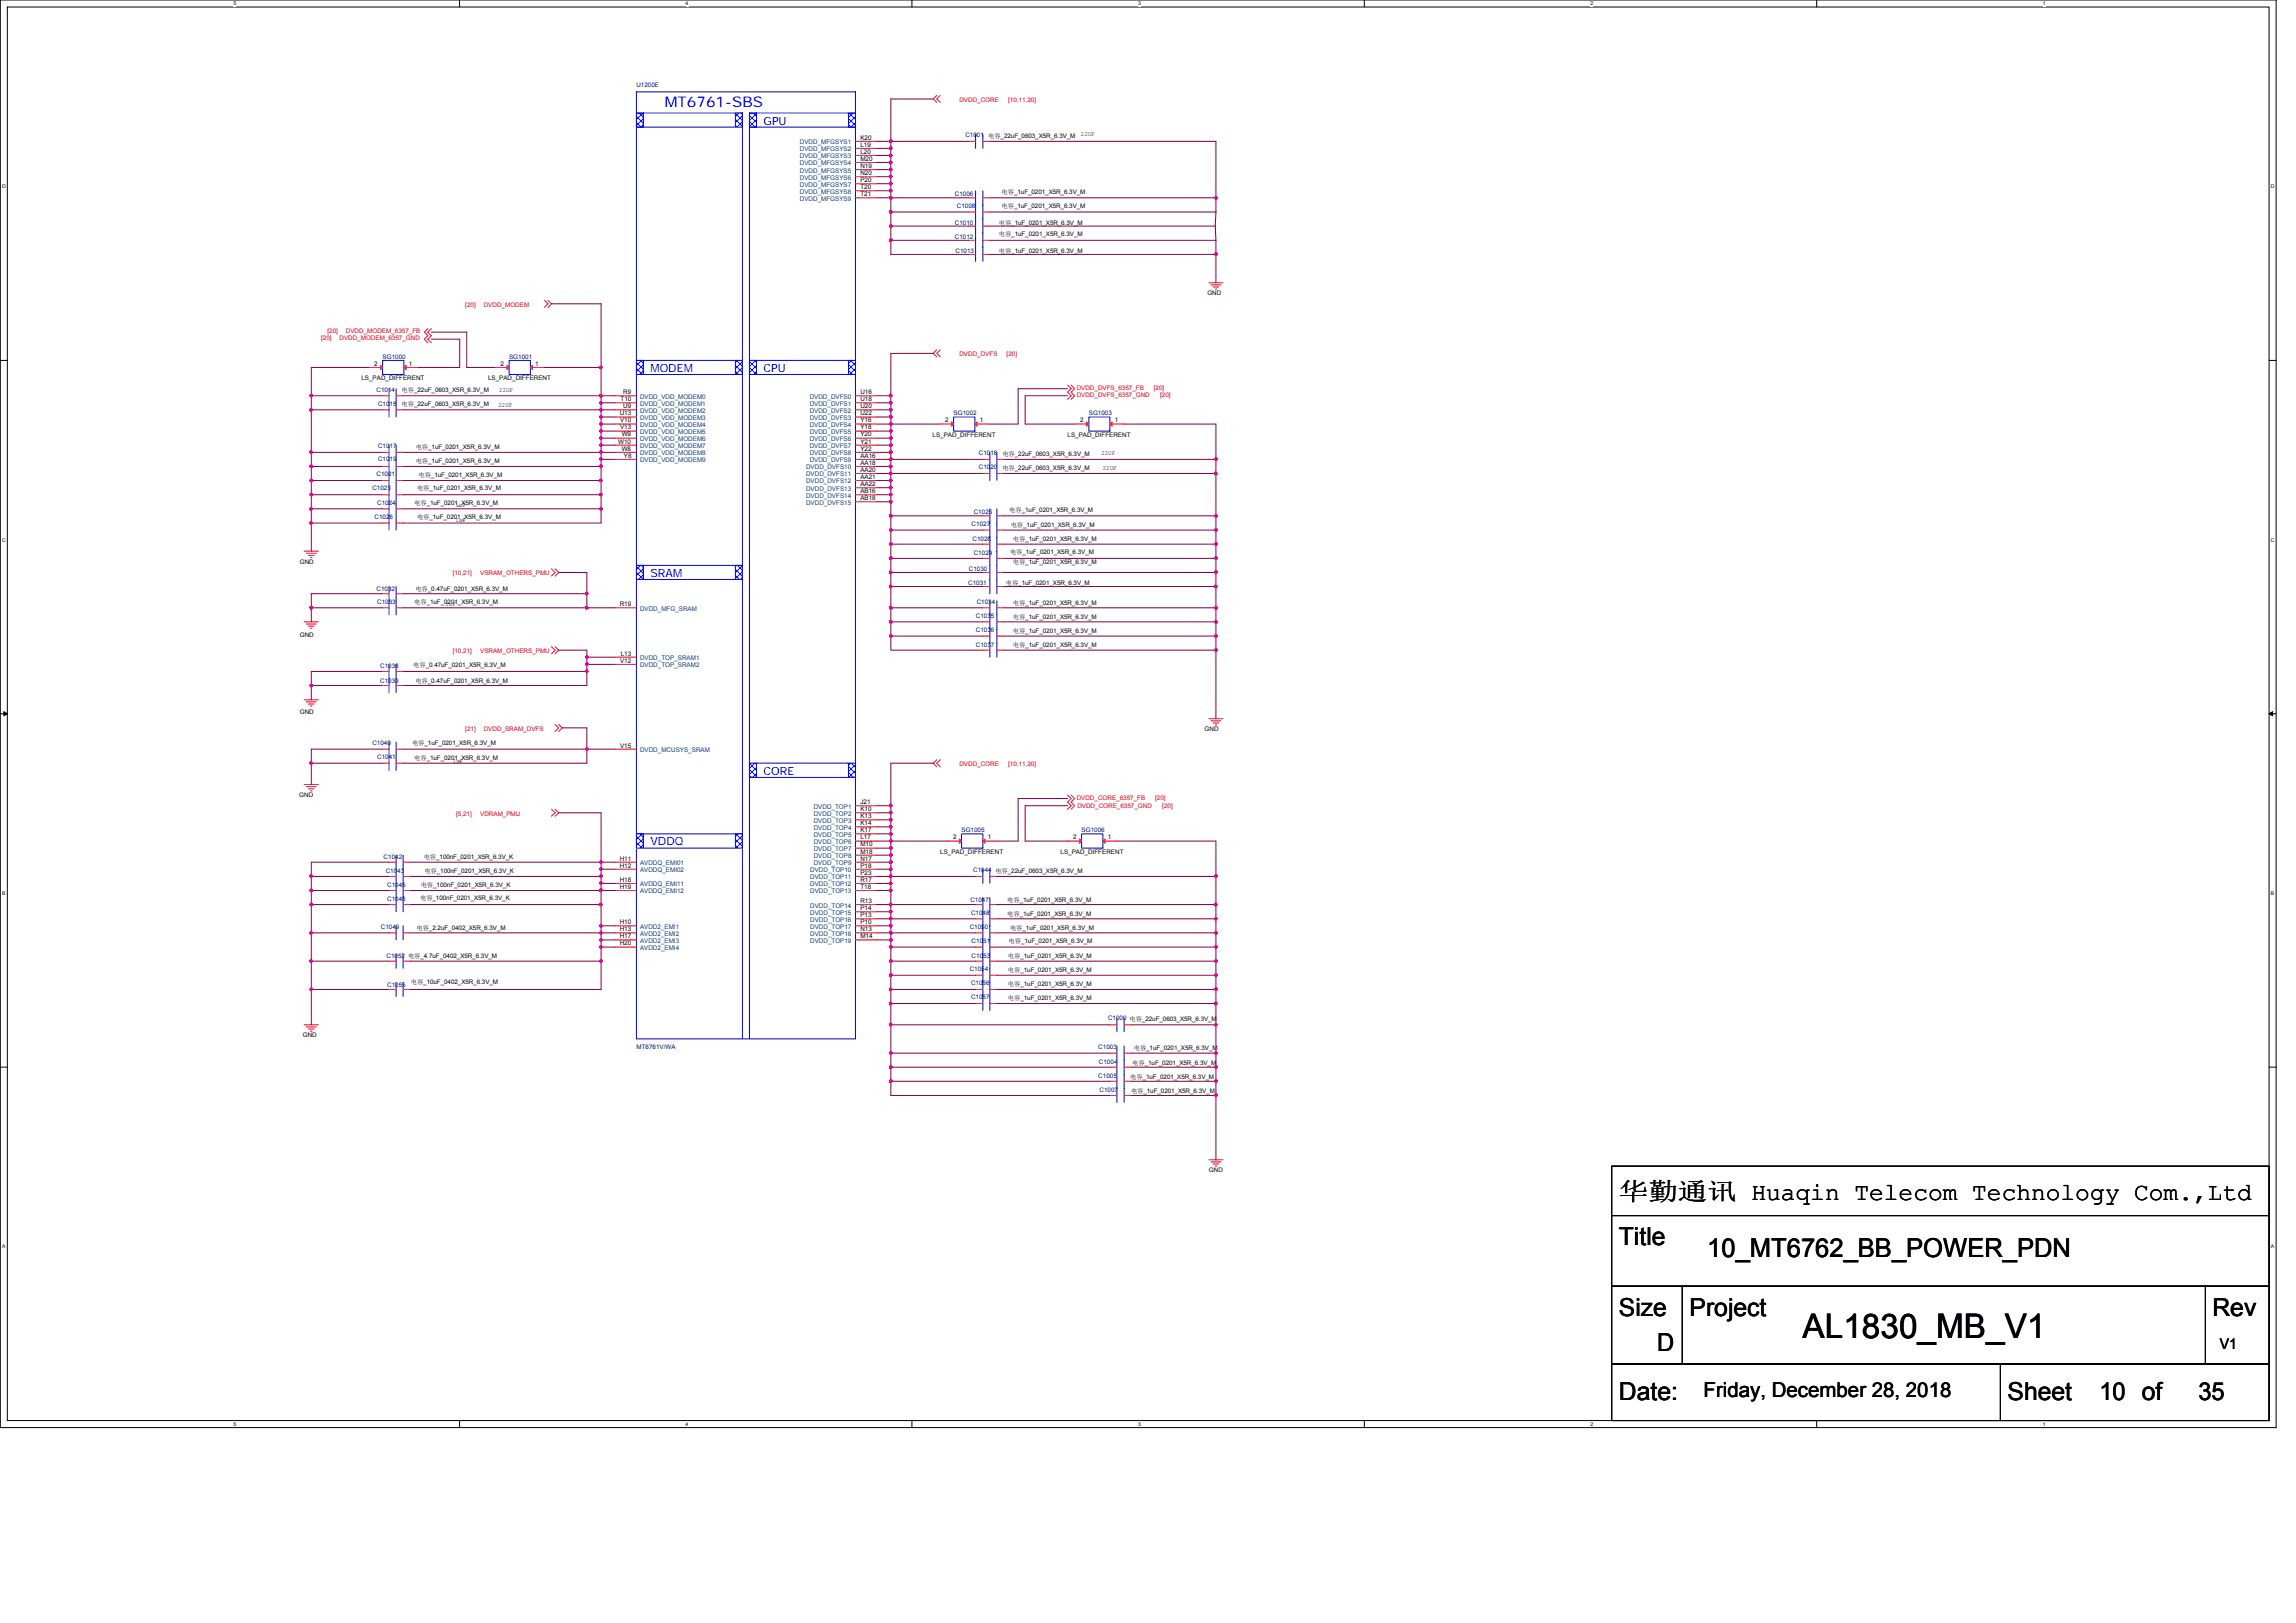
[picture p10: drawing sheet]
<svg xmlns="http://www.w3.org/2000/svg" width="297mm" height="210mm" viewBox="0 0 297 210" stroke-linecap="round" stroke-linejoin="round" font-family="sans-serif">
<defs><g id="words">
<text font-size="4.4" x="233.2" y="173.1">AL1830_MB_V1</text>
<text font-size="3.4" x="220.9" y="162.6">10_MT6762_BB_POWER_PDN</text>
<g font-size="3.2">
<text x="209.4" y="155.2">华勤通讯 Huaqin Telecom Technology Com.,Ltd</text>
<text x="209.4" y="161.1">Title</text>
<text x="209.4" y="170.2">Size</text>
<text x="218.6" y="170.2">Project</text>
<text x="286.2" y="170.2">Rev</text>
<text x="214.4" y="174.8">D</text>
<text x="209.4" y="181.2">Date:</text>
<text x="259.7" y="181.2">Sheet</text>
<text x="271.6" y="181.2">10 of</text>
<text x="284.4" y="181.2">35</text>
</g>
<text font-size="2.6" x="220.4" y="180.7">Friday, December 28, 2018</text>
<text font-size="1.9" fill="#00f" x="86" y="13.8">MT6761-SBS</text>
<text font-size="1.9" x="287.2" y="174.5">V1</text>
<g font-size="1.5" fill="#00f">
<text x="98.8" y="16.1">GPU</text>
<text x="84.2" y="48.1">MODEM</text>
<text x="98.8" y="48.1">CPU</text>
<text x="84.2" y="74.6">SRAM</text>
<text x="98.8" y="100.2">CORE</text>
<text x="84.2" y="109.4">VDDQ</text>
</g>
<g font-size=".8" fill="#000080">
<text x="82.3" y="11.2">U1200E</text>
<text x="124.9" y="17.7">C1001 电容_22uF_0603_X5R_6.3V_M</text>
<text x="123.5" y="25.4">C1006</text>
<text x="123.5" y="29.1">C1010</text>
<text x="123.8" y="26.9">C1008</text>
<text x="123.5" y="30.9">C1012</text>
<text x="123.6" y="32.7">C1013</text>
<text x="49.5" y="46.4">SG1000</text>
<text x="65.9" y="46.4">SG1001</text>
<text x="48.7" y="50.7">C1014</text>
<text x="48.9" y="52.5">C1015</text>
<text x="123.4" y="53.7">SG1002</text>
<text x="140.9" y="53.7">SG1003</text>
<text x="48.9" y="58">C1017</text>
<text x="48.9" y="59.7">C1019</text>
<text x="126.6" y="58.9">C1018</text>
<text x="48.2" y="63.4">C1023</text>
<text x="48.7" y="61.5">C1021</text>
<text x="48.8" y="65.3">C1024</text>
<text x="126.6" y="60.7">C1020</text>
<text x="48.4" y="67.1">C1026</text>
<text x="125.7" y="68.1">C1027</text>
<text x="125.8" y="69.9">C1028</text>
<text x="126" y="71.9">C1029</text>
<text x="126" y="66.5">C1025</text>
<text x="48.7" y="76.4">C1032</text>
<text x="125.3" y="75.7">C1031</text>
<text x="125.3" y="73.9">C1030</text>
<text x="48.8" y="78.1">C1033</text>
<text x="126.3" y="83.7">C1037</text>
<text x="126.3" y="80">C1035</text>
<text x="126.3" y="81.8">C1036</text>
<text x="126.4" y="78.2">C1034</text>
<text x="49.2" y="86.4">C1038</text>
<text x="49.2" y="88.4">C1039</text>
<text x="48.2" y="96.4">C1040</text>
<text x="48.8" y="98.2">C1041</text>
<text x="124.4" y="107.7">SG1005</text>
<text x="139.9" y="107.7">SG1006</text>
<text x="49.6" y="111.1">C1042</text>
<text x="49.9" y="113">C1043</text>
<text x="125.9" y="112.8">C1044 电容_22uF_0603_X5R_6.3V_M</text>
<text x="50.1" y="116.6">C1046</text>
<text x="50.1" y="114.7">C1045</text>
<text x="125.5" y="116.7">C1047</text>
<text x="125.6" y="118.4">C1048</text>
<text x="49.3" y="120.2">C1049</text>
<text x="50" y="123.9">C1052 电容_4.7uF_0402_X5R_6.3V_M</text>
<text x="125.5" y="120.2">C1050</text>
<text x="125.5" y="125.6">C1054</text>
<text x="125.7" y="122">C1051</text>
<text x="125.7" y="124">C1053</text>
<text x="50.1" y="127.6">C1055</text>
<text x="125.6" y="129.3">C1057</text>
<text x="125.6" y="127.4">C1056</text>
<text x="82.3" y="135.7">MT6761V/WA</text>
<text x="142.1" y="135.7">C1003</text>
<text x="142.2" y="137.7">C1004</text>
<text x="143.4" y="132">C1000 电容_22uF_0603_X5R_6.3V_M</text>
<text x="142.1" y="139.5">C1005</text>
<text x="142.3" y="141.3">C1007</text>
</g>
<g font-size=".8" fill="#f00">
<text x="124.1" y="13.1">DVDD_CORE</text>
<text x="130.4" y="13.1">[10,11,20]</text>
<text x="60.2" y="39.7">[20]</text>
<text x="62.6" y="39.7">DVDD_MODEM</text>
<text x="41.5" y="44">[20]</text>
<text x="42.4" y="43.1">[20]</text>
<text x="43.9" y="44">DVDD_MODEM_6357_GND</text>
<text x="44.7" y="43.1">DVDD_MODEM_6357_FB</text>
<text x="124.1" y="46.1">DVDD_DVFS</text>
<text x="130.2" y="46.1">[20]</text>
<text x="139.3" y="50.5">DVDD_DVFS_6357_FB</text>
<text x="139.3" y="51.4">DVDD_DVFS_6357_GND</text>
<text x="149.3" y="50.5">[20]</text>
<text x="150.1" y="51.4">[20]</text>
<text x="58.6" y="74.4">[10,21]</text>
<text x="62.1" y="74.4">VSRAM_OTHERS_PMU</text>
<text x="58.6" y="84.5">[10,21]</text>
<text x="62.1" y="84.5">VSRAM_OTHERS_PMU</text>
<text x="60.2" y="94.5">[21]</text>
<text x="62.6" y="94.5">DVDD_SRAM_DVFS</text>
<text x="124.1" y="99.1">DVDD_CORE</text>
<text x="130.4" y="99.1">[10,11,20]</text>
<text x="59" y="105.5">[5,21]</text>
<text x="62.1" y="105.5">VDRAM_PMU</text>
<text x="139.3" y="103.5">DVDD_CORE_6357_FB</text>
<text x="139.4" y="104.5">DVDD_CORE_6357_GND</text>
<text x="149.5" y="103.5">[20]</text>
<text x="150.4" y="104.5">[20]</text>
</g>
<g font-size=".8">
<text x="139.8" y="17.6">22UF</text>
<text x="111.3" y="18.1">K20</text>
<text x="111.3" y="19">L19</text>
<text x="111.3" y="19.9">L20</text>
<text x="111.3" y="20.8">M20</text>
<text x="111.3" y="21.7">N19</text>
<text x="111.3" y="22.6">N20</text>
<text x="111.3" y="23.6">P20</text>
<text x="111.3" y="24.5">T20</text>
<text x="111.3" y="25.4">T21</text>
<text x="129.2" y="29.1">电容_1uF_0201_X5R_6.3V_M</text>
<text x="129.6" y="27">电容_1uF_0201_X5R_6.3V_M</text>
<text x="129.6" y="25">电容_1uF_0201_X5R_6.3V_M</text>
<text x="129.2" y="30.5">电容_1uF_0201_X5R_6.3V_M</text>
<text x="129.2" y="32.7">电容_1uF_0201_X5R_6.3V_M</text>
<text x="156.2" y="38.2">GND</text>
<text x="48.4" y="47.3">2</text>
<text x="52.9" y="47.3">1</text>
<text x="64.8" y="47.3">2</text>
<text x="69.3" y="47.3">1</text>
<text x="46.8" y="49.2">LS_PAD_DIFFERENT</text>
<text x="52" y="52.6">电容_22uF_0603_X5R_6.3V_M</text>
<text x="52" y="50.7">电容_22uF_0603_X5R_6.3V_M</text>
<text x="63.1" y="49.2">LS_PAD_DIFFERENT</text>
<text x="64.5" y="52.7">22UF</text>
<text x="64.6" y="50.7">22UF</text>
<text x="80.2" y="53.7">U13</text>
<text x="80.3" y="51.9">T10</text>
<text x="80.6" y="51">R9</text>
<text x="80.6" y="52.8">U9</text>
<text x="111.3" y="51">U16</text>
<text x="111.3" y="51.9">U18</text>
<text x="111.3" y="52.8">U20</text>
<text x="111.3" y="53.7">U22</text>
<text x="53.8" y="58">电容_1uF_0201_X5R_6.3V_M</text>
<text x="53.8" y="59.9">电容_1uF_0201_X5R_6.3V_M</text>
<text x="80" y="57.4">W10</text>
<text x="80.2" y="54.7">V10</text>
<text x="80.2" y="55.6">V13</text>
<text x="80.4" y="56.5">W9</text>
<text x="80.4" y="58.3">W8</text>
<text x="80.7" y="59.2">Y8</text>
<text x="111.3" y="54.7">Y16</text>
<text x="111.3" y="55.6">Y18</text>
<text x="111.3" y="56.5">Y20</text>
<text x="111.3" y="57.4">Y21</text>
<text x="111.3" y="58.3">Y22</text>
<text x="111.3" y="59.2">AA16</text>
<text x="120.6" y="56.5">LS_PAD_DIFFERENT</text>
<text x="122.3" y="54.7">2</text>
<text x="126.8" y="54.7">1</text>
<text x="129.7" y="59">电容_22uF_0603_X5R_6.3V_M</text>
<text x="138.1" y="56.5">LS_PAD_DIFFERENT</text>
<text x="139.8" y="54.7">2</text>
<text x="142.5" y="58.9">22UF</text>
<text x="144.2" y="54.7">1</text>
<text x="53.6" y="65.4">电容_1uF_0201_X5R_6.3V_M</text>
<text x="54" y="63.4">电容_1uF_0201_X5R_6.3V_M</text>
<text x="54.1" y="61.7">电容_1uF_0201_X5R_6.3V_M</text>
<text x="58.9" y="65.6">1uF</text>
<text x="111.3" y="60.1">AA18</text>
<text x="111.3" y="61">AA20</text>
<text x="111.3" y="62">AA21</text>
<text x="111.3" y="62.9">AA22</text>
<text x="111.3" y="63.8">AB16</text>
<text x="111.3" y="64.7">AB18</text>
<text x="129.7" y="60.8">电容_22uF_0603_X5R_6.3V_M</text>
<text x="142.7" y="60.8">22UF</text>
<text x="54" y="67.1">电容_1uF_0201_X5R_6.3V_M</text>
<text x="58.9" y="67.5">1uF</text>
<text x="130.6" y="66.2">电容_1uF_0201_X5R_6.3V_M</text>
<text x="130.7" y="71.7">电容_1uF_0201_X5R_6.3V_M</text>
<text x="130.8" y="68.2">电容_1uF_0201_X5R_6.3V_M</text>
<text x="131" y="69.9">电容_1uF_0201_X5R_6.3V_M</text>
<text x="38.8" y="73">GND</text>
<text x="53.7" y="76.5">电容_0.47uF_0201_X5R_6.3V_M</text>
<text x="130.1" y="75.7">电容_1uF_0201_X5R_6.3V_M</text>
<text x="131" y="73">电容_1uF_0201_X5R_6.3V_M</text>
<text x="38.8" y="82.4">GND</text>
<text x="53.6" y="78.2">电容_1uF_0201_X5R_6.3V_M</text>
<text x="57.6" y="78.4">1uF</text>
<text x="80.2" y="78.4">R19</text>
<text x="131" y="83.7">电容_1uF_0201_X5R_6.3V_M</text>
<text x="131" y="80.1">电容_1uF_0201_X5R_6.3V_M</text>
<text x="131" y="81.9">电容_1uF_0201_X5R_6.3V_M</text>
<text x="131" y="78.3">电容_1uF_0201_X5R_6.3V_M</text>
<text x="53.5" y="86.3">电容_0.47uF_0201_X5R_6.3V_M</text>
<text x="53.7" y="88.3">电容_0.47uF_0201_X5R_6.3V_M</text>
<text x="80.2" y="85.7">V12</text>
<text x="80.3" y="84.8">L13</text>
<text x="38.8" y="92.4">GND</text>
<text x="155.8" y="94.6">GND</text>
<text x="53.3" y="96.4">电容_1uF_0201_X5R_6.3V_M</text>
<text x="53.6" y="98.3">电容_1uF_0201_X5R_6.3V_M</text>
<text x="58.6" y="98.7">1uF</text>
<text x="80.2" y="96.7">V15</text>
<text x="38.7" y="103.1">GND</text>
<text x="111.3" y="104">J21</text>
<text x="111.3" y="104.9">K10</text>
<text x="111.3" y="105.9">K13</text>
<text x="111.3" y="106.8">K14</text>
<text x="111.3" y="107.7">K17</text>
<text x="54.8" y="111.2">电容_100nF_0201_X5R_6.3V_K</text>
<text x="54.9" y="112.9">电容_100nF_0201_X5R_6.3V_K</text>
<text x="80.2" y="111.3">H11</text>
<text x="80.2" y="112.2">H12</text>
<text x="111.3" y="112.2">P18</text>
<text x="111.3" y="113.2">P23</text>
<text x="111.3" y="108.6">L17</text>
<text x="111.3" y="109.5">M10</text>
<text x="111.3" y="110.4">M18</text>
<text x="111.3" y="111.3">N17</text>
<text x="121.6" y="110.4">LS_PAD_DIFFERENT</text>
<text x="123.3" y="108.6">2</text>
<text x="127.8" y="108.6">1</text>
<text x="137.2" y="110.4">LS_PAD_DIFFERENT</text>
<text x="138.8" y="108.6">2</text>
<text x="143.3" y="108.6">1</text>
<text x="54.4" y="116.5">电容_100nF_0201_X5R_6.3V_K</text>
<text x="54.4" y="114.7">电容_100nF_0201_X5R_6.3V_K</text>
<text x="80.2" y="114.1">H18</text>
<text x="80.2" y="115">H19</text>
<text x="80.2" y="119.6">H10</text>
<text x="111.3" y="114.1">R17</text>
<text x="111.3" y="115">T18</text>
<text x="111.3" y="119.6">P10</text>
<text x="111.3" y="118.7">P13</text>
<text x="111.3" y="117.8">P14</text>
<text x="111.3" y="116.8">R13</text>
<text x="130.3" y="118.5">电容_1uF_0201_X5R_6.3V_M</text>
<text x="130.3" y="116.7">电容_1uF_0201_X5R_6.3V_M</text>
<text x="53.9" y="120.3">电容_2.2uF_0402_X5R_6.3V_M</text>
<text x="80.2" y="122.3">H20</text>
<text x="80.2" y="120.5">H13</text>
<text x="80.2" y="121.4">H17</text>
<text x="111.3" y="121.4">M14</text>
<text x="111.3" y="120.5">N13</text>
<text x="130.4" y="123.9">电容_1uF_0201_X5R_6.3V_M</text>
<text x="130.4" y="125.7">电容_1uF_0201_X5R_6.3V_M</text>
<text x="130.5" y="122">电容_1uF_0201_X5R_6.3V_M</text>
<text x="130.7" y="120.3">电容_1uF_0201_X5R_6.3V_M</text>
<text x="53.1" y="127.4">电容_10uF_0402_X5R_6.3V_M</text>
<text x="130.4" y="129.4">电容_1uF_0201_X5R_6.3V_M</text>
<text x="130.4" y="127.6">电容_1uF_0201_X5R_6.3V_M</text>
<text x="39.2" y="134.2">GND</text>
<text x="146.5" y="137.8">电容_1uF_0201_X5R_6.3V_M</text>
<text x="146.7" y="135.9">电容_1uF_0201_X5R_6.3V_M</text>
<text x="146.2" y="139.6">电容_1uF_0201_X5R_6.3V_M</text>
<text x="146.3" y="141.4">电容_1uF_0201_X5R_6.3V_M</text>
<text x="156.4" y="151.7">GND</text>
</g>
<g font-size=".8" fill="#004080">
<text x="103.5" y="18.7">DVDD_MFGSYS1</text>
<text x="103.5" y="19.6">DVDD_MFGSYS2</text>
<text x="103.5" y="20.5">DVDD_MFGSYS3</text>
<text x="103.5" y="21.4">DVDD_MFGSYS4</text>
<text x="103.5" y="22.3">DVDD_MFGSYS5</text>
<text x="103.5" y="23.2">DVDD_MFGSYS6</text>
<text x="103.5" y="24.2">DVDD_MFGSYS7</text>
<text x="103.5" y="25.1">DVDD_MFGSYS8</text>
<text x="103.5" y="26">DVDD_MFGSYS9</text>
<text x="82.8" y="51.6">DVDD_VDD_MODEM0</text>
<text x="82.8" y="52.5">DVDD_VDD_MODEM1</text>
<text x="82.8" y="53.4">DVDD_VDD_MODEM2</text>
<text x="104.8" y="51.6">DVDD_DVFS0</text>
<text x="104.8" y="52.5">DVDD_DVFS1</text>
<text x="104.8" y="53.4">DVDD_DVFS2</text>
<text x="82.8" y="54.3">DVDD_VDD_MODEM3</text>
<text x="82.8" y="55.2">DVDD_VDD_MODEM4</text>
<text x="82.8" y="56.2">DVDD_VDD_MODEM5</text>
<text x="82.8" y="57.1">DVDD_VDD_MODEM6</text>
<text x="82.8" y="58">DVDD_VDD_MODEM7</text>
<text x="82.8" y="58.9">DVDD_VDD_MODEM8</text>
<text x="82.8" y="59.8">DVDD_VDD_MODEM9</text>
<text x="104.8" y="54.3">DVDD_DVFS3</text>
<text x="104.8" y="55.2">DVDD_DVFS4</text>
<text x="104.8" y="56.2">DVDD_DVFS5</text>
<text x="104.8" y="57.1">DVDD_DVFS6</text>
<text x="104.8" y="58">DVDD_DVFS7</text>
<text x="104.8" y="58.9">DVDD_DVFS8</text>
<text x="104.8" y="59.8">DVDD_DVFS9</text>
<text x="104.3" y="60.7">DVDD_DVFS10</text>
<text x="104.3" y="61.6">DVDD_DVFS11</text>
<text x="104.3" y="62.5">DVDD_DVFS12</text>
<text x="104.3" y="63.5">DVDD_DVFS13</text>
<text x="104.3" y="64.4">DVDD_DVFS14</text>
<text x="104.3" y="65.3">DVDD_DVFS15</text>
<text x="82.8" y="79">DVDD_MFG_SRAM</text>
<text x="82.8" y="85.4">DVDD_TOP_SRAM1</text>
<text x="82.8" y="86.3">DVDD_TOP_SRAM2</text>
<text x="82.8" y="97.3">DVDD_MCUSYS_SRAM</text>
<text x="105.3" y="104.6">DVDD_TOP1</text>
<text x="105.3" y="105.5">DVDD_TOP2</text>
<text x="105.3" y="106.4">DVDD_TOP3</text>
<text x="105.3" y="107.4">DVDD_TOP4</text>
<text x="82.8" y="111.9">AVDDQ_EMI01</text>
<text x="82.8" y="112.8">AVDDQ_EMI02</text>
<text x="104.8" y="112.8">DVDD_TOP10</text>
<text x="104.8" y="113.8">DVDD_TOP11</text>
<text x="105.3" y="108.3">DVDD_TOP5</text>
<text x="105.3" y="109.2">DVDD_TOP6</text>
<text x="105.3" y="110.1">DVDD_TOP7</text>
<text x="105.3" y="111">DVDD_TOP8</text>
<text x="105.3" y="111.9">DVDD_TOP9</text>
<text x="82.8" y="114.7">AVDDQ_EMI11</text>
<text x="82.8" y="115.6">AVDDQ_EMI12</text>
<text x="104.8" y="114.7">DVDD_TOP12</text>
<text x="104.8" y="115.6">DVDD_TOP13</text>
<text x="104.8" y="119.3">DVDD_TOP16</text>
<text x="104.8" y="118.3">DVDD_TOP15</text>
<text x="104.8" y="117.4">DVDD_TOP14</text>
<text x="82.8" y="122.9">AVDD2_EMI4</text>
<text x="82.8" y="120.2">AVDD2_EMI1</text>
<text x="82.8" y="121.1">AVDD2_EMI2</text>
<text x="82.8" y="122">AVDD2_EMI3</text>
<text x="104.8" y="122">DVDD_TOP19</text>
<text x="104.8" y="121.1">DVDD_TOP18</text>
<text x="104.8" y="120.2">DVDD_TOP17</text>
</g>
<g font-size=".7">
<text x="30.2" y=".7">5</text>
<text x="88.7" y=".7">4</text>
<text x="147.2" y=".7">3</text>
<text x="205.8" y=".7">2</text>
<text x="264.3" y=".7">1</text>
<text x=".3" y="24.4">D</text>
<text x="293.8" y="24.4">D</text>
<text x=".3" y="70.1">C</text>
<text x="293.8" y="70.1">C</text>
<text x=".3" y="115.8">B</text>
<text x="293.8" y="115.8">B</text>
<text x=".3" y="161.5">A</text>
<text x="293.8" y="161.5">A</text>
<text x="30.2" y="184.5">5</text>
<text x="88.7" y="184.5">4</text>
<text x="147.2" y="184.5">3</text>
<text x="205.8" y="184.5">2</text>
<text x="264.3" y="184.5">1</text>
</g>
</g></defs>
<path d="M0 0h294.5v184.7h-294.5zM.9 .9h292.7v182.9h-292.7z" fill="none" stroke="#000" stroke-width=".13"/>
<g fill="#fff">
<path d="M30.2 .1h.4v.7h-.4z"/>
<path d="M30.2 183.9h.4v.7h-.4z"/>
</g>
<path d="M59.5 0v.9M59.5 183.8v.9" fill="none" stroke="#000" stroke-width=".13"/>
<g fill="#fff">
<path d="M88.7 .1h.4v.7h-.4z"/>
<path d="M88.7 183.9h.4v.7h-.4z"/>
</g>
<path d="M118 0v.9M118 183.8v.9" fill="none" stroke="#000" stroke-width=".13"/>
<g fill="#fff">
<path d="M147.2 .1h.4v.7h-.4z"/>
<path d="M147.2 183.9h.4v.7h-.4z"/>
</g>
<path d="M176.5 0v.9M176.5 183.8v.9" fill="none" stroke="#000" stroke-width=".13"/>
<g fill="#fff">
<path d="M205.8 .1h.3v.7h-.3z"/>
<path d="M205.8 183.9h.3v.7h-.3z"/>
</g>
<path d="M235 0v.9M235 183.8v.9" fill="none" stroke="#000" stroke-width=".13"/>
<g fill="#fff">
<path d="M264.3 .1h.3v.7h-.3z"/>
<path d="M264.3 183.9h.3v.7h-.3z"/>
<path d="M.3 23.8h.4v.7h-.4z"/>
<path d="M293.8 23.8h.5v.7h-.5z"/>
<path d="M.3 69.5h.4v.7h-.4z"/>
<path d="M293.8 69.5h.5v.7h-.5z"/>
</g>
<path d="M0 46.6h.9M293.6 46.6h.9" fill="none" stroke="#000" stroke-width=".13"/>
<g fill="#fff">
<path d="M.3 115.2h.4v.8h-.4z"/>
<path d="M293.8 115.2h.4v.8h-.4z"/>
</g>
<path d="M0 92.4h.9M293.6 92.4h.9" fill="none" stroke="#000" stroke-width=".13"/>
<path d="M.5 92.1l.4 .3-.4 .2zM293.6 92.4l.4-.3v.5z" fill="#000" stroke="#000" stroke-width=".13"/>
<g fill="#fff">
<path d="M.3 160.9h.4v.8h-.4z"/>
<path d="M293.8 160.9h.4v.8h-.4z"/>
</g>
<path d="M0 138.1h.9M293.6 138.1h.9M208.5 157.3h85.1v9.1h-85.1zM208.5 150.9h85.1v6.4h-85.1zM208.5 176.5h50.3v7.3h-50.3zM208.5 166.4h9.2v10.1h-9.2zM217.7 166.4h67.6v10.1h-67.6zM258.8 176.5h34.8v7.3h-34.8zM285.3 166.4h8.3v10.1h-8.3z" fill="none" stroke="#000" stroke-width=".13"/>
<g fill="none" stroke="#f00" stroke-width=".13">
<path d="M121.2 12.3l-.5 .5 .5 .5M121.6 12.3l-.4 .5 .4 .5M125.3 18.3h.9M127.1 18.3h1M70.4 38.9l.5 .4-.5 .5M70.9 38.9l.4 .4-.4 .5M125.3 27.4h.9M125.3 25.6h.9M125.3 32.9h.9M125.3 29.3h.9M125.3 31.1h.9M127.1 27.4h1"/>
<path d="M127.1 25.6h1M127.1 32.9h1M127.1 29.3h1M127.1 31.1h1M156.4 36.6h1.8M156.7 36.9h1.2M156.9 37.1h.8M157.2 37.4h.2M47.7 47.5h1.8M52.3 47.5h1.8M55.3 42.5l-.4 .5 .4 .4-.4 .5 .4 .4M55.8 42.5l-.5 .5 .5 .4-.5 .5 .5 .4"/>
<path d="M64 47.5h1.9M68.6 47.5h1.8M121.2 45.3l-.5 .4 .5 .5M121.6 54.9h1.8M121.6 45.3l-.4 .4 .4 .5M126.1 54.9h1.8M127.1 59.4h1M129 59.4h.9M138.1 49.8l.5 .5-.5 .4 .5 .5-.5 .5M138.6 49.8l.4 .5-.4 .4 .4 .5-.4 .5M139 54.9h1.9M143.6 54.9h1.8"/>
<path d="M39.3 71.3h1.9M39.6 71.6h1.3M39.9 71.9h.7M40.2 72.1h.2M49.4 67.7h.9M49.4 65.8h.9M49.4 76.8h.9M51.2 67.7h1M51.2 65.8h1M51.2 76.8h1M71.3 73.6l.5 .5-.5 .4M71.8 73.6l.5 .5-.5 .4"/>
<path d="M127.1 70.4h1M127.1 72.2h1M129 70.4h.9M129 72.2h.9M39.3 80.5h1.9M39.3 90.5h1.9M39.6 80.7h1.3M39.6 90.8h1.3M39.9 81h.7M39.9 91.1h.7M40.2 81.3h.2M40.2 91.3h.2"/>
<path d="M49.4 98.7h.9M51.2 98.7h1M71.3 83.7l.5 .4-.5 .5M71.8 83.7l.5 .4-.5 .5M71.8 93.7l.5 .5-.5 .4M72.3 93.7l.4 .5-.4 .4M121.2 98.3l-.5 .4 .5 .5M121.6 98.3l-.4 .4 .4 .5M127.1 84.1h1M127.1 80.5h1M129 84.1h.9M129 80.5h.9"/>
<path d="M156.4 93h1.8M156.7 93.3h1.2M156.9 93.5h.8M157.2 93.8h.2M39.3 101.5h1.9M39.6 101.8h1.3M39.9 102h.7M40.2 102.3h.2M50.3 117h.9M52.2 117h.9M71.3 104.7l.5 .5-.5 .4M71.8 104.7l.5 .5-.5 .4"/>
<path d="M126.2 117h.9M126.2 113.4h.9M128.1 117h.9M128.1 113.4h.9M138.1 108.8h1.8M138.1 102.9l.5 .4-.5 .5 .5 .4-.5 .5M138.6 102.9l.4 .4-.4 .5 .4 .4-.4 .5M142.7 108.8h1.8M39.3 132.6h1.9M39.6 132.9h1.3M39.9 133.1h.7M40.2 133.4h.2"/>
<path d="M50.3 120.7h.9M50.3 124.4h.9M50.3 128h.9M52.2 120.7h.9M52.2 124.4h.9M52.2 128h.9M126.2 129.8h.9M126.2 120.7h.9M126.2 122.5h.9M126.2 126.2h.9M128.1 129.8h.9M128.1 120.7h.9"/>
<path d="M128.1 122.5h.9M128.1 126.2h.9M143.6 136.2h.9M145.4 136.2h.9M156.4 150.1h1.8M156.7 150.3h1.2M156.9 150.6h.8M157.2 150.9h.2"/>
</g>
<g fill="none" stroke="#00f" stroke-width=".13">
<path d="M126.2 18.3h.1M126.2 17.4v1.8M127.1 17.4v1.8M127.1 18.3h.1M126.2 27.4h.1M126.2 24.7v9.1M126.2 25.6h.1M126.2 32.9h.1M126.2 29.3h.1M126.2 31.1h.1M127.1 24.7v9.1M127.1 27.4h.1"/>
<path d="M127.1 25.6h.1M127.1 32.9h.1M127.1 29.3h.1M127.1 31.1h.1M49.5 47.5h.1M49.5 46.6h2.8v1.9h-2.8zM52.3 47.5h.1M65.9 47.5h.1M65.9 46.6h2.7v1.9h-2.7zM68.6 47.5h.1M123.4 54h2.7v1.8h-2.7zM123.4 54.9h.1"/>
<path d="M126.1 54.9h.1M128.1 59.4h.1M128.1 58.5v1.8M129 58.5v1.8M129 59.4h.1M140.9 54h2.7v1.8h-2.7zM140.9 54.9h.1M143.6 54.9h.1M50.3 67.7h.1M50.3 64.9v3.7M50.3 65.8h.1M50.3 75.9v1.8"/>
<path d="M50.3 76.8h.1M51.2 64.9v3.7M51.2 67.7h.1M51.2 65.8h.1M51.2 76.8h.1M51.2 75.9v1.8M128.1 70.4h.1M128.1 69.5v3.7M128.1 72.2h.1M128.1 79.5v1.9M129 69.5v3.7M129 70.4h.1"/>
<path d="M129 72.2h.1M129 79.5v1.9M50.3 98.7h.1M50.3 97.8v1.9M51.2 97.8v1.9M51.2 98.7h.1M128.1 83.2v1.8M128.1 84.1h.1M128.1 80.5h.1M129 84.1h.1M129 83.2v1.8M129 80.5h.1"/>
<path d="M51.2 119.8v1.8M51.2 117h.1M51.2 116.1v1.9M52.2 119.8v1.8M52.2 116.1v1.9M52.2 117h.1M127.1 117h.1M127.1 116.1v1.9M127.1 119.8v3.6M127.1 113.4h.1M127.1 112.5v1.8M128.1 116.1v1.9"/>
<path d="M128.1 117h.1M128.1 119.8v3.6M128.1 112.5v1.8M128.1 113.4h.1M139.9 107.9h2.8v1.8h-2.8zM139.9 108.8h.1M142.7 108.8h.1M51.2 120.7h.1M51.2 124.4h.1M51.2 123.4v1.9M51.2 128h.1M51.2 127.1v1.8"/>
<path d="M52.2 120.7h.1M52.2 123.4v1.9M52.2 124.4h.1M52.2 127.1v1.8M52.2 128h.1M127.1 129.8h.1M127.1 128.9v1.8M127.1 120.7h.1M127.1 122.5h.1M127.1 126.2h.1M127.1 125.3v1.8M128.1 128.9v1.8"/>
<path d="M128.1 129.8h.1M128.1 120.7h.1M128.1 122.5h.1M128.1 125.3v1.8M128.1 126.2h.1M144.5 135.3v1.9M144.5 136.2h.1M145.4 136.2h.1M145.4 135.3v1.9"/>
</g>
<g fill="#f00" stroke="#f00" stroke-width=".13">
<path d="M68.6 47.5l.3-.2v.5z"/>
<path d="M65.6 47.3l.3 .2-.3 .3z"/>
<path d="M143.6 54.9l.3-.3v.5z"/>
<path d="M140.6 54.6l.3 .3-.3 .2z"/>
<path d="M126.1 54.9l.3-.3v.5z"/>
<path d="M123.1 54.6l.3 .3-.3 .2z"/>
<path d="M142.7 108.8l.3-.3v.6z"/>
<path d="M139.7 108.5l.2 .3-.2 .3z"/>
<path d="M52.3 47.5l.2-.2v.5z"/>
<path d="M49.2 47.3l.3 .2-.3 .3z"/>
</g>
<path d="M82.3 14.6h.9v1.8h-.9z" fill="#fff"/>
<path d="M82.3 14.6v1.8h.9v-1.8z" fill-rule="evenodd" fill="#00f" stroke="#00f" stroke-width=".13"/>
<path d="M82.3 16.4h13.8" fill="none" stroke="#00f" stroke-width=".13"/>
<path d="M97 14.6h.9v1.8h-.9z" fill="#fff"/>
<path d="M97 14.6v1.8h.9v-1.8z" fill-rule="evenodd" fill="#00f" stroke="#00f" stroke-width=".13"/>
<path d="M82.3 14.6h13.8" fill="none" stroke="#00f" stroke-width=".13"/>
<path d="M109.8 14.6h.9v1.8h-.9z" fill="#fff"/>
<path d="M109.8 14.6v1.8h.9v-1.8z" fill-rule="evenodd" fill="#00f" stroke="#00f" stroke-width=".13"/>
<path d="M97 14.6h13.7M97 16.4h13.7" fill="none" stroke="#00f" stroke-width=".13"/>
<path d="M95.1 14.6h1v1.8h-1z" fill="#fff"/>
<path d="M95.1 14.6v1.8h1v-1.8z" fill-rule="evenodd" fill="#00f" stroke="#00f" stroke-width=".13"/>
<path d="M82.3 11.9h28.4v122.5h-28.4zM96.1 14.6v119.8M97 14.6v119.8" fill="none" stroke="#00f" stroke-width=".13"/>
<path d="M109.8 46.6h.9v1.9h-.9z" fill="#fff"/>
<path d="M109.8 46.6v1.9h.9v-1.9z" fill-rule="evenodd" fill="#00f" stroke="#00f" stroke-width=".13"/>
<path d="M97 46.6h13.7M97 48.5h13.7" fill="none" stroke="#00f" stroke-width=".13"/>
<path d="M97 46.6h.9v1.9h-.9z" fill="#fff"/>
<path d="M97 46.6v1.9h.9v-1.9z" fill-rule="evenodd" fill="#00f" stroke="#00f" stroke-width=".13"/>
<path d="M82.3 48.5h13.8" fill="none" stroke="#00f" stroke-width=".13"/>
<path d="M82.3 46.6h.9v1.9h-.9z" fill="#fff"/>
<path d="M82.3 46.6v1.9h.9v-1.9z" fill-rule="evenodd" fill="#00f" stroke="#00f" stroke-width=".13"/>
<path d="M95.1 46.6h1v1.9h-1z" fill="#fff"/>
<path d="M95.1 46.6v1.9h1v-1.9z" fill-rule="evenodd" fill="#00f" stroke="#00f" stroke-width=".13"/>
<path d="M82.3 46.6h13.8M82.3 75h13.8" fill="none" stroke="#00f" stroke-width=".13"/>
<path d="M82.3 73.2h.9v1.8h-.9z" fill="#fff"/>
<path d="M82.3 73.2v1.8h.9v-1.8z" fill-rule="evenodd" fill="#00f" stroke="#00f" stroke-width=".13"/>
<path d="M95.1 73.2h1v1.8h-1z" fill="#fff"/>
<path d="M95.1 73.2v1.8h1v-1.8z" fill-rule="evenodd" fill="#00f" stroke="#00f" stroke-width=".13"/>
<path d="M82.3 73.2h13.8M82.3 107.9h13.8M82.3 109.7h13.8" fill="none" stroke="#00f" stroke-width=".13"/>
<path d="M82.3 107.9h.9v1.8h-.9z" fill="#fff"/>
<path d="M82.3 107.9v1.8h.9v-1.8z" fill-rule="evenodd" fill="#00f" stroke="#00f" stroke-width=".13"/>
<path d="M95.1 107.9h1v1.8h-1z" fill="#fff"/>
<path d="M95.1 107.9v1.8h1v-1.8z" fill-rule="evenodd" fill="#00f" stroke="#00f" stroke-width=".13"/>
<path d="M97 98.7h13.7M97 100.6h13.7" fill="none" stroke="#00f" stroke-width=".13"/>
<path d="M97 98.7h.9v1.9h-.9z" fill="#fff"/>
<path d="M97 98.7v1.9h.9v-1.9z" fill-rule="evenodd" fill="#00f" stroke="#00f" stroke-width=".13"/>
<path d="M109.8 98.7h.9v1.9h-.9z" fill="#fff"/>
<path d="M109.8 98.7v1.9h.9v-1.9z" fill-rule="evenodd" fill="#00f" stroke="#00f" stroke-width=".13"/>
<g fill="none" stroke="#f00" stroke-width=".13">
<path d="M110.7 18.3h2.7M110.7 19.2h2.7M110.7 20.1h2.7M110.7 21h2.7M110.7 21.9h2.7M110.7 22.9h2.7M110.7 23.8h2.7M110.7 24.7h2.7M110.7 25.6h2.7M49.4 58.5h.9M49.4 51.2h.9M49.4 53h.9"/>
<path d="M51.2 58.5h1M51.2 51.2h1M51.2 53h1M79.6 51.2h2.7M79.6 52.1h2.7M79.6 53h2.7M79.6 54h2.7M79.6 54.9h2.7M79.6 55.8h2.7M79.6 56.7h2.7M79.6 57.6h2.7M79.6 58.5h2.7"/>
<path d="M79.6 59.4h2.7M110.7 51.2h2.7M110.7 52.1h2.7M110.7 53h2.7M110.7 54h2.7M110.7 54.9h2.7M110.7 55.8h2.7M110.7 56.7h2.7M110.7 57.6h2.7M110.7 58.5h2.7M110.7 59.4h2.7M49.4 78.6h.9"/>
<path d="M49.4 60.3h.9M49.4 62.2h.9M49.4 64h.9M51.2 78.6h1M51.2 60.3h1M51.2 62.2h1M51.2 64h1M79.6 78.6h2.7M110.7 60.3h2.7M110.7 61.3h2.7M110.7 62.2h2.7M110.7 63.1h2.7"/>
<path d="M110.7 64h2.7M110.7 64.9h2.7M127.1 61.3h1M127.1 74.1h1M127.1 68.6h1M127.1 75.9h1M127.1 66.7h1M127.1 78.6h1M129 61.3h.9M129 74.1h.9M129 68.6h.9M129 75.9h.9"/>
<path d="M129 66.7h.9M129 78.6h.9M49.4 86.9h.9M49.4 88.7h.9M49.4 96.9h.9M51.2 86.9h1M51.2 88.7h1M51.2 96.9h1M79.6 85h2.7M79.6 96.9h2.7M79.6 86h2.7M127.1 82.3h1"/>
<path d="M129 82.3h.9M50.3 111.5h.9M50.3 113.4h.9M50.3 115.2h.9M52.2 111.5h.9M52.2 113.4h.9M52.2 115.2h.9M79.6 114.3h2.7M79.6 111.5h2.7M79.6 112.5h2.7M79.6 115.2h2.7M79.6 119.8h2.7"/>
<path d="M110.7 104.2h2.7M110.7 105.2h2.7M110.7 106.1h2.7M110.7 107h2.7M110.7 107.9h2.7M110.7 108.8h2.7M110.7 109.7h2.7M110.7 110.6h2.7M110.7 111.5h2.7M110.7 112.5h2.7M110.7 113.4h2.7M110.7 114.3h2.7"/>
<path d="M110.7 115.2h2.7M110.7 119.8h2.7M110.7 118.9h2.7M110.7 118h2.7M110.7 117h2.7M122.6 108.8h1.8M126.2 118.9h.9M127.1 108.8h1.9M128.1 118.9h.9M79.6 122.5h2.7M79.6 120.7h2.7M79.6 121.6h2.7"/>
<path d="M110.7 121.6h2.7M110.7 120.7h2.7M126.2 124.4h.9M126.2 128h.9M128.1 124.4h.9M128.1 128h.9M143.6 132.6h.9M143.6 138.1h.9M143.6 139.9h.9M145.4 132.6h.9M145.4 138.1h.9M145.4 139.9h.9"/>
<path d="M143.6 141.7h.9M145.4 141.7h.9"/>
</g>
<g fill="none" stroke="#00f" stroke-width=".13">
<path d="M50.3 58.5h.1M50.3 57.6v7.3M50.3 51.2h.1M50.3 50.3v3.7M50.3 53h.1M51.2 57.6v7.3M51.2 58.5h.1M51.2 50.3v3.7M51.2 51.2h.1M51.2 53h.1M50.3 78.6h.1M50.3 77.7v1.8"/>
<path d="M50.3 60.3h.1M50.3 62.2h.1M50.3 64h.1M51.2 77.7v1.8M51.2 78.6h.1M51.2 60.3h.1M51.2 62.2h.1M51.2 64h.1M128.1 61.3h.1M128.1 60.3v1.9M128.1 74.1h.1M128.1 73.2v3.6"/>
<path d="M128.1 68.6h.1M128.1 65.8v3.7M128.1 75.9h.1M128.1 66.7h.1M128.1 77.7v1.8M128.1 78.6h.1M129 60.3v1.9M129 61.3h.1M129 73.2v3.6M129 74.1h.1M129 65.8v3.7M129 68.6h.1"/>
<path d="M129 75.9h.1M129 66.7h.1M129 78.6h.1M129 77.7v1.8M50.3 86v3.6M50.3 86.9h.1M50.3 88.7h.1M50.3 96.9h.1M50.3 96v1.8M51.2 86.9h.1M51.2 86v3.6M51.2 88.7h.1"/>
<path d="M51.2 96v1.8M51.2 96.9h.1M128.1 81.4v1.8M128.1 82.3h.1M129 82.3h.1M129 81.4v1.8M51.2 111.5h.1M51.2 110.6v5.5M51.2 113.4h.1M51.2 115.2h.1M52.2 110.6v5.5M52.2 111.5h.1"/>
<path d="M52.2 113.4h.1M52.2 115.2h.1M124.4 107.9h2.7v1.8h-2.7zM124.4 108.8h.1M127.1 108.8h.1M127.1 118.9h.1M127.1 118v1.8M128.1 118v1.8M128.1 118.9h.1M127.1 124.4h.1M127.1 123.4v1.9M127.1 128h.1"/>
<path d="M127.1 127.1v1.8M128.1 123.4v1.9M128.1 124.4h.1M128.1 127.1v1.8M128.1 128h.1M144.5 132.6h.1M144.5 131.7v1.8M144.5 137.2v5.4M144.5 138.1h.1M144.5 139.9h.1M145.4 131.7v1.8M145.4 132.6h.1"/>
<path d="M145.4 138.1h.1M145.4 137.2v5.4M145.4 139.9h.1M144.5 141.7h.1M145.4 141.7h.1"/>
</g>
<g fill="#f00" stroke="#f00" stroke-width=".13">
<path d="M127.1 108.8l.3-.3v.6z"/>
<path d="M124.1 108.5l.3 .3-.3 .3z"/>
</g>
<g fill="none" stroke="#800040" stroke-width=".13">
<path d="M113.4 18.3h1.8M113.4 19.2h1.8M115.2 19.2v.9M115.2 18.3v.9M115.2 18.3h10.1M120.7 12.8h-5.5v5.5M128.1 18.3h29.2v7.3M71.3 39.3h6.5v8.2M113.4 21.9h1.8M113.4 21h1.8M113.4 22.9h1.8M113.4 20.1h1.8"/>
<path d="M113.4 23.8h1.8M113.4 24.7h1.8M113.4 25.6h1.8M115.2 24.7v.9M115.2 31.1v1.8h10.1M115.2 22.9v.9M115.2 21v.9M115.2 21.9v1M115.2 20.1v.9M115.2 23.8v.9M115.2 25.6v1.8M115.2 27.4v1.9"/>
<path d="M115.2 29.3v1.8M115.2 25.6h10.1M115.2 27.4h10.1M115.2 29.3h10.1M115.2 31.1h10.1M128.1 32.9h29.2M128.1 25.6h29.2M128.1 31.1h29.2M128.1 27.4h29.2M128.1 29.3h29.1M157.2 29.3l.1 1.8M157.3 31.1v1.8"/>
<path d="M157.3 25.6v1.8M157.3 32.9v3.7M157.3 27.4l-.1 1.9M40.3 58.5h9.1M40.3 58.5v1.8h9.1M40.3 51.2h9.1M40.3 51.2v1.8M47.7 47.5h-7.4v3.7M49.4 53h-9.1v5.5M52.2 58.5h25.6M52.2 51.2h25.6M52.2 53h25.6"/>
<path d="M55.8 43.9h3.7v3.6h-5.4M55.8 43h4.6v4.5h3.6M70.4 47.5h7.4M77.8 57.6v.9M77.8 59.4v.9M77.8 51.2v.9M77.8 54v.9M77.8 54.9v.9M77.8 52.1v.9M77.8 47.5v3.7M77.8 56.7v.9M77.8 53v1"/>
<path d="M77.8 58.5v.9M77.8 55.8v.9M77.8 55.8h1.8M77.8 56.7h1.8M77.8 51.2h1.8M77.8 54.9h1.8M77.8 53h1.8M77.8 52.1h1.8M77.8 54h1.8M77.8 57.6h1.8M77.8 58.5h1.8M77.8 59.4h1.8"/>
<path d="M113.4 51.2h1.8M113.4 53h1.8M113.4 54.9h1.8M113.4 58.5h1.8M113.4 59.4h1.8M113.4 57.6h1.8M113.4 54h1.8M113.4 52.1h1.8M113.4 56.7h1.8M113.4 55.8h1.8M115.2 52.1v.9M115.2 53v1"/>
<path d="M115.2 54.9v.9M115.2 56.7v.9M115.2 58.5v.9M115.2 59.4v.9M115.2 59.4h11.9M115.2 57.6v.9M115.2 54v.9M115.2 55.8v.9M115.2 51.2v.9M115.2 54.9h6.4M120.7 45.7h-5.5v5.5M129.9 59.4h27.4"/>
<path d="M138.1 50.3h-6.4v4.6h-3.8M138.1 51.2h-5.5v3.7h6.4M145.4 54.9h11.9v4.5M157.3 59.4v1.9M40.3 60.3v1.9M40.3 64v1.8M40.3 65.8v1.9M40.3 62.2v1.8M40.3 78.6v1.9M40.3 64h9.1M40.3 65.8h9.1M40.3 67.7h9.1"/>
<path d="M40.3 62.2h9.1M40.3 78.6h9.1M40.3 67.7v3.6M49.4 76.8h-9.1v1.8M52.2 60.3h25.6M52.2 62.2h25.6M52.2 64h25.6M52.2 65.8h25.6M52.2 78.6h23.7M52.2 76.8h23.7M72.3 74.1h3.6v2.7M75.9 76.8v1.8"/>
<path d="M75.9 78.6h3.7M77.8 65.8v1.9h-25.6M77.8 60.3v1.9M77.8 62.2v1.8M77.8 64v1.8M113.4 61.3h1.8M113.4 60.3h1.8M113.4 62.2h1.8M113.4 63.1h1.8M113.4 64h1.8M113.4 64.9h1.8M115.2 60.3v1"/>
<path d="M115.2 62.2v.9M115.2 74.1h11.9M115.2 64v.9M115.2 78.6h11.9M115.2 75.9v2.7M115.2 74.1v1.8h11.9M115.2 78.6v1.9M115.2 66.7h11.9M115.2 68.6h11.9M115.2 70.4h11.9M115.2 72.2h11.9M115.2 70.4v1.8"/>
<path d="M115.2 72.2v1.9M115.2 61.3h11.9M115.2 61.3v.9M115.2 63.1v.9M115.2 64.9v1.8M115.2 66.7v1.9M115.2 68.6v1.8M129.9 74.1h27.4M129.9 75.9h27.4M129.9 78.6h27.4M129.9 66.7h27.4M129.9 68.6h27.4"/>
<path d="M129.9 70.4h27.4M129.9 72.2h27.4v1.9M129.9 61.3h27.4M157.3 74.1v1.8M157.3 75.9v2.7M157.3 78.6v1.9M157.3 66.7v1.9M157.3 68.6v1.8M157.3 70.4v1.8M157.3 61.3v5.4M40.3 88.7v1.8M40.3 98.7v2.8"/>
<path d="M40.3 88.7h9.1M40.3 98.7h9.1M49.4 86.9h-9.1v1.8M49.4 96.9h-9.1v1.8M52.2 86.9h23.7M52.2 96.9h23.7M72.3 84.1h3.6v.9M72.7 94.2h3.2v2.7M75.9 86.9v1.8h-23.7M75.9 86v.9M75.9 96.9v1.8h-23.7M75.9 85v1"/>
<path d="M75.9 86h3.7M75.9 96.9h3.7M75.9 85h3.7M115.2 80.5h11.9M115.2 82.3h11.9M115.2 80.5v1.8M115.2 82.3v1.8h11.9M120.7 98.7h-5.5v5.5M129.9 84.1h27.4M129.9 80.5h27.4M129.9 82.3h27.4M157.3 84.1v8.9"/>
<path d="M157.3 80.5v1.8M157.3 82.3v1.8M40.3 117v3.7M40.3 113.4v1.8h10M40.3 115.2v1.8M40.3 117h10M40.3 113.4h10M50.3 111.5h-10v1.9M53.1 111.5h24.7M53.1 113.4h24.7M53.1 115.2h24.7v1.8M53.1 117h24.7"/>
<path d="M72.3 105.2h5.5v6.3M77.8 112.5v.9M77.8 111.5v1M77.8 113.4v.9M77.8 117v2.8M77.8 112.5h1.8M77.8 114.3h1.8M77.8 114.3v.9h1.8M77.8 119.8h1.8M77.8 119.8v.9h1.8M77.8 111.5h1.8M113.4 117h1.8"/>
<path d="M113.4 118h1.8v.9M113.4 118.9h1.8M113.4 119.8h1.8v.9M113.4 105.2h1.8M113.4 109.7h1.8M113.4 112.5h1.8M113.4 111.5h1.8M113.4 114.3h1.8M113.4 113.4h1.8M113.4 115.2h1.8M113.4 107h1.8M113.4 106.1h1.8"/>
<path d="M113.4 108.8h1.8M113.4 107.9h1.8M113.4 110.6h1.8M113.4 104.2h1.8M115.2 108.8h7.4M115.2 117h11M115.2 118.9h11M115.2 113.4h11M115.2 115.2v1.8M115.2 118.9v.9M115.2 105.2v.9M115.2 106.1v.9"/>
<path d="M115.2 107.9v.9M115.2 108.8v.9M115.2 109.7v.9M115.2 111.5v1M115.2 112.5v.9M115.2 113.4v.9M115.2 114.3v.9M115.2 110.6v.9M115.2 117v1M115.2 107v.9M115.2 104.2v1M129 117h28.3"/>
<path d="M129 118.9h28.3M129 113.4h28.3M138.1 103.3h-6.4v5.5h-2.7M138.1 104.2h-5.5v4.6h5.5M144.5 108.8h12.8v4.6M157.3 117v1.9M157.3 118.9v1.8M157.3 113.4v3.6M40.3 120.7h10M40.3 120.7v3.7M40.3 124.4h10M40.3 128h10"/>
<path d="M40.3 124.4v3.6M40.3 128v4.6M53.1 120.7h24.7v.9h1.8M53.1 124.4h24.7M77.8 124.4v3.6h-24.7M77.8 122.5v1.9M77.8 121.6v.9h1.8M113.4 120.7h1.8M113.4 121.6h1.8v.9M115.2 126.2h11M115.2 124.4h11M115.2 122.5h11"/>
<path d="M115.2 120.7h11M115.2 129.8h11M115.2 128h11M115.2 132.6v3.6M115.2 136.2v1.9M115.2 136.2h28.4M115.2 139.9h28.4M115.2 139.9v1.8h28.4M115.2 126.2v1.8M115.2 128v1.8M115.2 120.7v.9M115.2 122.5v1.9"/>
<path d="M115.2 124.4v1.8M115.2 138.1v1.8M115.2 132.6h28.4M115.2 138.1h28.4M115.2 129.8v2.8M129 126.2h28.3M129 120.7h28.3M129 122.5h28.3M129 124.4h28.3M129 128h28.3M129 129.8h28.3M146.3 139.9h11"/>
<path d="M146.3 136.2h11M146.3 138.1h11M146.3 132.6h11M157.3 139.9v1.8M157.3 136.2v1.9M157.3 138.1v1.8M157.3 120.7v1.8M157.3 122.5v1.9M157.3 124.4v1.8M157.3 126.2v1.8M157.3 128v1.8M157.3 132.6v3.6"/>
<path d="M157.3 129.8v2.8M146.3 141.7h11M157.3 141.7v8.4"/>
</g>
<g fill="#f0f" stroke="#f0f" stroke-width=".13">
<path d="M115.1 22.7h.3v.3h-.3z" fill-rule="evenodd"/>
<path d="M115.1 19.1h.3v.2h-.3z" fill-rule="evenodd"/>
<path d="M115.1 111.4h.3v.3h-.3z" fill-rule="evenodd"/>
<path d="M115.1 106.9h.3v.2h-.3z" fill-rule="evenodd"/>
<path d="M115.1 107.8h.3v.2h-.3z" fill-rule="evenodd"/>
<path d="M77.6 55.6h.3v.3h-.3z" fill-rule="evenodd"/>
<path d="M115.1 136.1h.3v.2h-.3z" fill-rule="evenodd"/>
<path d="M157.2 137.9h.2v.3h-.2z" fill-rule="evenodd"/>
<path d="M77.6 60.2h.3v.3h-.3z" fill-rule="evenodd"/>
<path d="M40.1 60.2h.3v.3h-.3z" fill-rule="evenodd"/>
<path d="M40.1 78.5h.3v.2h-.3z" fill-rule="evenodd"/>
<path d="M75.8 78.5h.2v.2h-.2z" fill-rule="evenodd"/>
<path d="M75.8 96.8h.2v.2h-.2z" fill-rule="evenodd"/>
<path d="M115.1 127.9h.3v.2h-.3z" fill-rule="evenodd"/>
<path d="M115.1 126.1h.3v.2h-.3z" fill-rule="evenodd"/>
<path d="M115.1 116.9h.3v.2h-.3z" fill-rule="evenodd"/>
<path d="M115.1 115.1h.3v.2h-.3z" fill-rule="evenodd"/>
<path d="M115.1 119.6h.3v.3h-.3z" fill-rule="evenodd"/>
<path d="M115.1 124.2h.3v.3h-.3z" fill-rule="evenodd"/>
<path d="M115.1 120.6h.3v.2h-.3z" fill-rule="evenodd"/>
<path d="M115.1 118.7h.3v.3h-.3z" fill-rule="evenodd"/>
<path d="M157.2 124.2h.2v.3h-.2z" fill-rule="evenodd"/>
<path d="M115.1 129.7h.3v.3h-.3z" fill-rule="evenodd"/>
<path d="M115.1 105h.3v.3h-.3z" fill-rule="evenodd"/>
<path d="M115.1 104.1h.3v.2h-.3z" fill-rule="evenodd"/>
<path d="M115.1 105.9h.3v.3h-.3z" fill-rule="evenodd"/>
<path d="M115.1 110.5h.3v.3h-.3z" fill-rule="evenodd"/>
<path d="M115.1 109.6h.3v.2h-.3z" fill-rule="evenodd"/>
<path d="M115.1 112.3h.3v.3h-.3z" fill-rule="evenodd"/>
<path d="M115.1 114.2h.3v.2h-.3z" fill-rule="evenodd"/>
<path d="M115.1 63h.3v.2h-.3z" fill-rule="evenodd"/>
<path d="M157.2 73.9h.2v.3h-.2z" fill-rule="evenodd"/>
<path d="M115.1 73.9h.3v.3h-.3z" fill-rule="evenodd"/>
<path d="M115.1 64.8h.3v.2h-.3z" fill-rule="evenodd"/>
<path d="M115.1 63.9h.3v.2h-.3z" fill-rule="evenodd"/>
<path d="M115.1 54.7h.3v.3h-.3z" fill-rule="evenodd"/>
<path d="M115.1 51.1h.3v.2h-.3z" fill-rule="evenodd"/>
<path d="M115.1 78.5h.3v.2h-.3z" fill-rule="evenodd"/>
<path d="M115.1 75.8h.3v.2h-.3z" fill-rule="evenodd"/>
<path d="M115.1 82.2h.3v.2h-.3z" fill-rule="evenodd"/>
<path d="M115.1 80.3h.3v.3h-.3z" fill-rule="evenodd"/>
<path d="M115.1 52.9h.3v.2h-.3z" fill-rule="evenodd"/>
<path d="M115.1 52h.3v.2h-.3z" fill-rule="evenodd"/>
<path d="M115.1 53.8h.3v.2h-.3z" fill-rule="evenodd"/>
<path d="M115.1 55.6h.3v.3h-.3z" fill-rule="evenodd"/>
<path d="M115.1 57.5h.3v.2h-.3z" fill-rule="evenodd"/>
<path d="M115.1 56.6h.3v.2h-.3z" fill-rule="evenodd"/>
<path d="M115.1 59.3h.3v.2h-.3z" fill-rule="evenodd"/>
<path d="M115.1 58.4h.3v.2h-.3z" fill-rule="evenodd"/>
<path d="M157.2 78.5h.2v.2h-.2z" fill-rule="evenodd"/>
<path d="M115.1 66.6h.3v.3h-.3z" fill-rule="evenodd"/>
<path d="M115.1 72.1h.3v.2h-.3z" fill-rule="evenodd"/>
<path d="M157.2 32.8h.2v.2h-.2z" fill-rule="evenodd"/>
<path d="M115.1 18.1h.3v.3h-.3z" fill-rule="evenodd"/>
<path d="M115.1 21.8h.3v.2h-.3z" fill-rule="evenodd"/>
<path d="M115.1 25.5h.3v.2h-.3z" fill-rule="evenodd"/>
<path d="M115.1 27.3h.3v.2h-.3z" fill-rule="evenodd"/>
<path d="M115.1 29.1h.3v.3h-.3z" fill-rule="evenodd"/>
<path d="M115.1 30.9h.3v.3h-.3z" fill-rule="evenodd"/>
<path d="M40.1 115.1h.3v.2h-.3z" fill-rule="evenodd"/>
<path d="M77.6 115.1h.3v.2h-.3z" fill-rule="evenodd"/>
<path d="M77.6 124.2h.3v.3h-.3z" fill-rule="evenodd"/>
<path d="M40.1 124.2h.3v.3h-.3z" fill-rule="evenodd"/>
<path d="M77.6 119.6h.3v.3h-.3z" fill-rule="evenodd"/>
<path d="M115.1 60.2h.3v.3h-.3z" fill-rule="evenodd"/>
<path d="M115.1 61.1h.3v.3h-.3z" fill-rule="evenodd"/>
<path d="M115.1 20.9h.3v.2h-.3z" fill-rule="evenodd"/>
<path d="M115.1 20h.3v.2h-.3z" fill-rule="evenodd"/>
<path d="M115.1 24.6h.3v.2h-.3z" fill-rule="evenodd"/>
<path d="M115.1 23.6h.3v.3h-.3z" fill-rule="evenodd"/>
<path d="M115.1 108.7h.3v.2h-.3z" fill-rule="evenodd"/>
<path d="M115.1 113.2h.3v.3h-.3z" fill-rule="evenodd"/>
<path d="M115.1 62h.3v.3h-.3z" fill-rule="evenodd"/>
<path d="M115.1 70.3h.3v.2h-.3z" fill-rule="evenodd"/>
<path d="M115.1 68.4h.3v.3h-.3z" fill-rule="evenodd"/>
<path d="M77.6 51.1h.3v.2h-.3z" fill-rule="evenodd"/>
<path d="M40.1 51.1h.3v.2h-.3z" fill-rule="evenodd"/>
<path d="M115.1 139.8h.3v.2h-.3z" fill-rule="evenodd"/>
<path d="M115.1 137.9h.3v.3h-.3z" fill-rule="evenodd"/>
<path d="M115.1 132.4h.3v.3h-.3z" fill-rule="evenodd"/>
<path d="M115.1 117.8h.3v.3h-.3z" fill-rule="evenodd"/>
<path d="M115.1 121.5h.3v.2h-.3z" fill-rule="evenodd"/>
<path d="M115.1 122.4h.3v.2h-.3z" fill-rule="evenodd"/>
<path d="M115.1 22.7h.3v.3h-.3z" fill-rule="evenodd"/>
<path d="M115.1 19.1h.3v.2h-.3z" fill-rule="evenodd"/>
<path d="M115.1 111.4h.3v.3h-.3z" fill-rule="evenodd"/>
<path d="M115.1 106.9h.3v.2h-.3z" fill-rule="evenodd"/>
<path d="M115.1 107.8h.3v.2h-.3z" fill-rule="evenodd"/>
<path d="M77.6 55.6h.3v.3h-.3z" fill-rule="evenodd"/>
<path d="M115.1 136.1h.3v.2h-.3z" fill-rule="evenodd"/>
<path d="M157.2 137.9h.2v.3h-.2z" fill-rule="evenodd"/>
<path d="M77.6 60.2h.3v.3h-.3z" fill-rule="evenodd"/>
<path d="M40.1 60.2h.3v.3h-.3z" fill-rule="evenodd"/>
<path d="M40.1 78.5h.3v.2h-.3z" fill-rule="evenodd"/>
<path d="M75.8 78.5h.2v.2h-.2z" fill-rule="evenodd"/>
<path d="M75.8 96.8h.2v.2h-.2z" fill-rule="evenodd"/>
<path d="M115.1 127.9h.3v.2h-.3z" fill-rule="evenodd"/>
<path d="M115.1 126.1h.3v.2h-.3z" fill-rule="evenodd"/>
<path d="M115.1 116.9h.3v.2h-.3z" fill-rule="evenodd"/>
<path d="M115.1 115.1h.3v.2h-.3z" fill-rule="evenodd"/>
<path d="M115.1 119.6h.3v.3h-.3z" fill-rule="evenodd"/>
<path d="M115.1 124.2h.3v.3h-.3z" fill-rule="evenodd"/>
<path d="M115.1 120.6h.3v.2h-.3z" fill-rule="evenodd"/>
<path d="M115.1 118.7h.3v.3h-.3z" fill-rule="evenodd"/>
<path d="M157.2 124.2h.2v.3h-.2z" fill-rule="evenodd"/>
<path d="M115.1 129.7h.3v.3h-.3z" fill-rule="evenodd"/>
<path d="M115.1 105h.3v.3h-.3z" fill-rule="evenodd"/>
<path d="M115.1 104.1h.3v.2h-.3z" fill-rule="evenodd"/>
<path d="M115.1 105.9h.3v.3h-.3z" fill-rule="evenodd"/>
<path d="M115.1 110.5h.3v.3h-.3z" fill-rule="evenodd"/>
<path d="M115.1 109.6h.3v.2h-.3z" fill-rule="evenodd"/>
<path d="M115.1 112.3h.3v.3h-.3z" fill-rule="evenodd"/>
<path d="M115.1 114.2h.3v.2h-.3z" fill-rule="evenodd"/>
<path d="M115.1 63h.3v.2h-.3z" fill-rule="evenodd"/>
<path d="M157.2 73.9h.2v.3h-.2z" fill-rule="evenodd"/>
<path d="M115.1 73.9h.3v.3h-.3z" fill-rule="evenodd"/>
<path d="M115.1 64.8h.3v.2h-.3z" fill-rule="evenodd"/>
<path d="M115.1 63.9h.3v.2h-.3z" fill-rule="evenodd"/>
<path d="M115.1 54.7h.3v.3h-.3z" fill-rule="evenodd"/>
<path d="M115.1 51.1h.3v.2h-.3z" fill-rule="evenodd"/>
<path d="M115.1 78.5h.3v.2h-.3z" fill-rule="evenodd"/>
<path d="M115.1 75.8h.3v.2h-.3z" fill-rule="evenodd"/>
<path d="M115.1 82.2h.3v.2h-.3z" fill-rule="evenodd"/>
<path d="M115.1 80.3h.3v.3h-.3z" fill-rule="evenodd"/>
<path d="M115.1 52.9h.3v.2h-.3z" fill-rule="evenodd"/>
<path d="M115.1 52h.3v.2h-.3z" fill-rule="evenodd"/>
<path d="M115.1 53.8h.3v.2h-.3z" fill-rule="evenodd"/>
<path d="M115.1 55.6h.3v.3h-.3z" fill-rule="evenodd"/>
<path d="M115.1 57.5h.3v.2h-.3z" fill-rule="evenodd"/>
<path d="M115.1 56.6h.3v.2h-.3z" fill-rule="evenodd"/>
<path d="M115.1 59.3h.3v.2h-.3z" fill-rule="evenodd"/>
<path d="M115.1 58.4h.3v.2h-.3z" fill-rule="evenodd"/>
<path d="M157.2 78.5h.2v.2h-.2z" fill-rule="evenodd"/>
<path d="M115.1 66.6h.3v.3h-.3z" fill-rule="evenodd"/>
<path d="M115.1 72.1h.3v.2h-.3z" fill-rule="evenodd"/>
<path d="M157.2 32.8h.2v.2h-.2z" fill-rule="evenodd"/>
<path d="M115.1 18.1h.3v.3h-.3z" fill-rule="evenodd"/>
<path d="M115.1 21.8h.3v.2h-.3z" fill-rule="evenodd"/>
<path d="M115.1 25.5h.3v.2h-.3z" fill-rule="evenodd"/>
<path d="M115.1 27.3h.3v.2h-.3z" fill-rule="evenodd"/>
<path d="M115.1 29.1h.3v.3h-.3z" fill-rule="evenodd"/>
<path d="M115.1 30.9h.3v.3h-.3z" fill-rule="evenodd"/>
<path d="M40.1 115.1h.3v.2h-.3z" fill-rule="evenodd"/>
<path d="M77.6 115.1h.3v.2h-.3z" fill-rule="evenodd"/>
<path d="M77.6 124.2h.3v.3h-.3z" fill-rule="evenodd"/>
<path d="M40.1 124.2h.3v.3h-.3z" fill-rule="evenodd"/>
<path d="M77.6 119.6h.3v.3h-.3z" fill-rule="evenodd"/>
<path d="M115.1 60.2h.3v.3h-.3z" fill-rule="evenodd"/>
<path d="M115.1 61.1h.3v.3h-.3z" fill-rule="evenodd"/>
<path d="M115.1 20.9h.3v.2h-.3z" fill-rule="evenodd"/>
<path d="M115.1 20h.3v.2h-.3z" fill-rule="evenodd"/>
<path d="M115.1 24.6h.3v.2h-.3z" fill-rule="evenodd"/>
<path d="M115.1 23.6h.3v.3h-.3z" fill-rule="evenodd"/>
<path d="M115.1 108.7h.3v.2h-.3z" fill-rule="evenodd"/>
<path d="M115.1 113.2h.3v.3h-.3z" fill-rule="evenodd"/>
<path d="M115.1 62h.3v.3h-.3z" fill-rule="evenodd"/>
<path d="M115.1 70.3h.3v.2h-.3z" fill-rule="evenodd"/>
<path d="M115.1 68.4h.3v.3h-.3z" fill-rule="evenodd"/>
<path d="M77.6 51.1h.3v.2h-.3z" fill-rule="evenodd"/>
<path d="M40.1 51.1h.3v.2h-.3z" fill-rule="evenodd"/>
<path d="M115.1 139.8h.3v.2h-.3z" fill-rule="evenodd"/>
<path d="M115.1 137.9h.3v.3h-.3z" fill-rule="evenodd"/>
<path d="M115.1 132.4h.3v.3h-.3z" fill-rule="evenodd"/>
<path d="M115.1 117.8h.3v.3h-.3z" fill-rule="evenodd"/>
<path d="M115.1 121.5h.3v.2h-.3z" fill-rule="evenodd"/>
<path d="M115.1 122.4h.3v.2h-.3z" fill-rule="evenodd"/>
<circle cx="77.7" cy="47.5" r=".17"/>
<circle cx="77.7" cy="53.9" r=".17"/>
<circle cx="77.7" cy="54.8" r=".17"/>
<circle cx="77.7" cy="52.1" r=".17"/>
<circle cx="157.3" cy="139.9" r=".17"/>
<circle cx="157.3" cy="136.2" r=".17"/>
<circle cx="157.3" cy="141.7" r=".17"/>
<circle cx="77.7" cy="58.5" r=".17"/>
<circle cx="77.7" cy="62.2" r=".17"/>
<circle cx="77.7" cy="64" r=".17"/>
<circle cx="40.3" cy="58.5" r=".17"/>
<circle cx="40.3" cy="64" r=".17"/>
<circle cx="77.7" cy="65.8" r=".17"/>
<circle cx="40.3" cy="65.8" r=".17"/>
<circle cx="40.3" cy="67.6" r=".17"/>
<circle cx="40.3" cy="62.2" r=".17"/>
<circle cx="75.9" cy="76.8" r=".17"/>
<circle cx="75.9" cy="86.8" r=".17"/>
<circle cx="40.3" cy="88.7" r=".17"/>
<circle cx="75.9" cy="85.9" r=".17"/>
<circle cx="40.3" cy="98.7" r=".17"/>
<circle cx="157.3" cy="126.2" r=".17"/>
<circle cx="157.3" cy="117" r=".17"/>
<circle cx="157.3" cy="118.9" r=".17"/>
<circle cx="157.3" cy="120.7" r=".17"/>
<circle cx="157.3" cy="122.5" r=".17"/>
<circle cx="157.3" cy="128" r=".17"/>
<circle cx="157.3" cy="129.8" r=".17"/>
<circle cx="157.3" cy="84.1" r=".17"/>
<circle cx="157.3" cy="75.9" r=".17"/>
<circle cx="157.3" cy="80.5" r=".17"/>
<circle cx="157.3" cy="82.3" r=".17"/>
<circle cx="157.3" cy="66.7" r=".17"/>
<circle cx="157.3" cy="68.6" r=".17"/>
<circle cx="157.3" cy="70.4" r=".17"/>
<circle cx="157.3" cy="72.2" r=".17"/>
<circle cx="157.3" cy="25.6" r=".17"/>
<circle cx="40.3" cy="113.4" r=".17"/>
<circle cx="40.3" cy="117" r=".17"/>
<circle cx="77.7" cy="111.5" r=".17"/>
<circle cx="77.7" cy="113.4" r=".17"/>
<circle cx="77.7" cy="117" r=".17"/>
<circle cx="77.7" cy="120.7" r=".17"/>
<circle cx="40.3" cy="120.7" r=".17"/>
<circle cx="40.3" cy="128" r=".17"/>
<circle cx="77.7" cy="112.5" r=".17"/>
<circle cx="77.7" cy="122.5" r=".17"/>
<circle cx="77.7" cy="121.6" r=".17"/>
<circle cx="77.7" cy="114.3" r=".17"/>
<circle cx="157.3" cy="59.4" r=".17"/>
<circle cx="157.3" cy="61.3" r=".17"/>
<circle cx="157.3" cy="113.4" r=".17"/>
<circle cx="77.7" cy="57.6" r=".17"/>
<circle cx="77.7" cy="59.4" r=".17"/>
<circle cx="40.3" cy="53" r=".17"/>
<circle cx="77.7" cy="53" r=".17"/>
<circle cx="157.3" cy="132.6" r=".17"/>
<circle cx="75.9" cy="85" r=".17"/>
<circle cx="77.7" cy="56.7" r=".17"/>
</g>
<use href="#words"/>
</svg>
